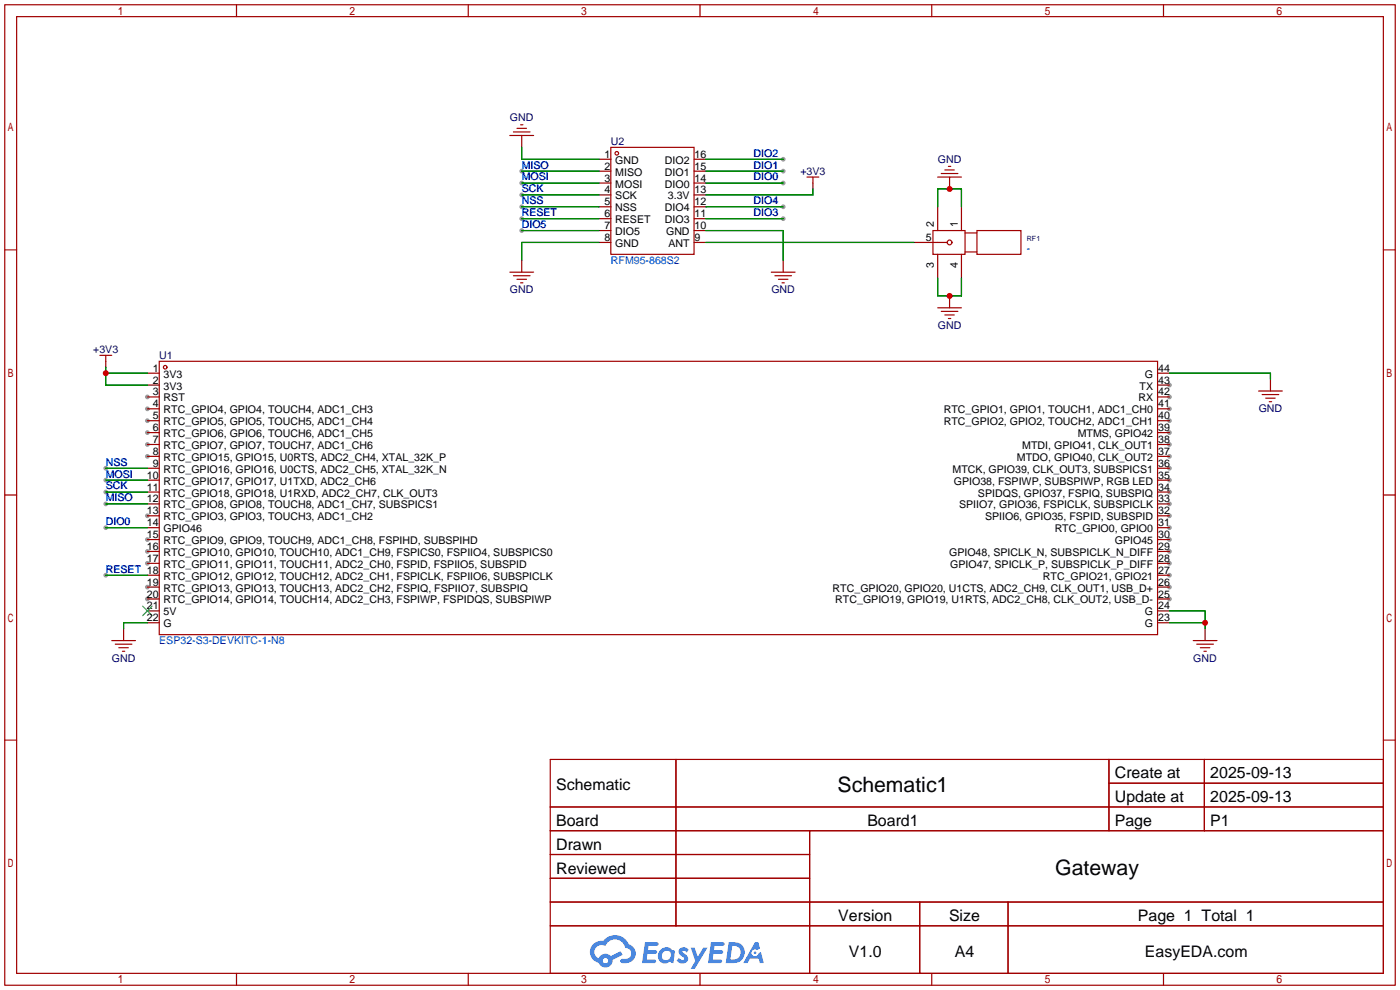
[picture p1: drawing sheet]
<svg xmlns="http://www.w3.org/2000/svg" width="299mm" height="212mm" viewBox="0 0 299 212" stroke-linecap="round" stroke-linejoin="round" font-family="sans-serif">
<defs><g id="words">
<g font-size="4.5">
<text x="179" y="169.2">Schematic1</text>
<text x="225.5" y="187">Gateway</text>
</g>
<g font-size="3.4">
<text x="238.3" y="166.4">Create at</text>
<text x="258.7" y="166.4">2025-09-13</text>
<text x="118.9" y="168.9">Schematic</text>
<text x="238.3" y="171.4">Update at</text>
<text x="258.7" y="171.4">2025-09-13</text>
<text x="118.9" y="176.5">Board</text>
<text x="185.4" y="176.5">Board1</text>
<text x="238.3" y="176.5">Page</text>
<text x="258.7" y="176.5">P1</text>
<text x="118.9" y="181.6">Drawn</text>
<text x="118.9" y="186.7">Reviewed</text>
<text x="179.2" y="196.8">Version</text>
<text x="202.8" y="196.8">Size</text>
<text x="243.2" y="196.8">Page 1 Total 1</text>
<text x="181.4" y="204.5">V1.0</text>
<text x="204.1" y="204.5">A4</text>
<text x="244.7" y="204.5">EasyEDA.com</text>
</g>
<g font-size="2.3" fill="#000080">
<text x="109" y="25.9">GND</text>
<text x="130.6" y="31">U2</text>
<text x="200.4" y="34.8">GND</text>
<text x="171.1" y="37.3">+3V3</text>
<text x="109" y="62.7">GND</text>
<text x="164.9" y="62.7">GND</text>
<text x="200.4" y="70.3">GND</text>
<text x="19.9" y="75.4">+3V3</text>
<text x="34" y="76.7">U1</text>
<text x="269" y="88.1">GND</text>
<text x="23.9" y="141.4">GND</text>
<text x="255" y="141.4">GND</text>
</g>
<g font-size="2.3">
<text x="129.2" y="33.7">1</text>
<text x="131.5" y="35">GND</text>
<text x="142.1" y="35">DIO2</text>
<text x="148.5" y="33.7">16</text>
<text x="129.2" y="36.3">2</text>
<text x="129.2" y="38.8">3</text>
<text x="129.2" y="41.3">4</text>
<text x="131.5" y="37.5">MISO</text>
<text x="131.5" y="40.1">MOSI</text>
<text x="142.1" y="40.1">DIO0</text>
<text x="142.1" y="37.5">DIO1</text>
<text x="148.5" y="41.3">13</text>
<text x="148.5" y="38.8">14</text>
<text x="148.5" y="36.3">15</text>
<text x="129.2" y="43.9">5</text>
<text x="129.2" y="46.4">6</text>
<text x="131.5" y="42.6">SCK</text>
<text x="131.5" y="45.2">NSS</text>
<text x="131.5" y="47.7">RESET</text>
<text x="142.1" y="47.7">DIO3</text>
<text x="142.1" y="45.2">DIO4</text>
<text x="142.7" y="42.6">3.3V</text>
<text x="148.5" y="46.4">11</text>
<text x="148.5" y="43.9">12</text>
<text x="129.2" y="49">7</text>
<text x="129.2" y="51.5">8</text>
<text x="131.5" y="50.2">DIO5</text>
<text x="131.5" y="52.8">GND</text>
<text x="142.4" y="50.2">GND</text>
<text x="142.9" y="52.8">ANT</text>
<text x="148.5" y="51.5">9</text>
<text x="148.5" y="49">10</text>
<text x="197.9" y="51.5">5</text>
<text x="199.6" y="48.5" transform="rotate(-90 199.6 48.5)">2</text>
<text x="204.7" y="48.5" transform="rotate(-90 204.7 48.5)">1</text>
<text x="199.6" y="57.4" transform="rotate(-90 199.6 57.4)">3</text>
<text x="204.7" y="57.4" transform="rotate(-90 204.7 57.4)">4</text>
<text x="32.6" y="79.4">1</text>
<text x="32.6" y="82">2</text>
<text x="35" y="80.7">3V3</text>
<text x="35" y="83.3">3V3</text>
<text x="243.6" y="83.3">TX</text>
<text x="244.7" y="80.7">G</text>
<text x="247.5" y="82">43</text>
<text x="247.5" y="79.4">44</text>
<text x="32.6" y="84.5">3</text>
<text x="32.6" y="87.1">4</text>
<text x="32.6" y="89.6">5</text>
<text x="35" y="85.8">RST</text>
<text x="35" y="88.3">RTC_GPIO4, GPIO4, TOUCH4, ADC1_CH3</text>
<text x="201.7" y="88.3">RTC_GPIO1, GPIO1, TOUCH1, ADC1_CH0</text>
<text x="243.3" y="85.8">RX</text>
<text x="247.5" y="89.6">40</text>
<text x="247.5" y="87.1">41</text>
<text x="247.5" y="84.5">42</text>
<text x="32.6" y="92.1">6</text>
<text x="32.6" y="94.7">7</text>
<text x="35" y="90.9">RTC_GPIO5, GPIO5, TOUCH5, ADC1_CH4</text>
<text x="35" y="93.4">RTC_GPIO6, GPIO6, TOUCH6, ADC1_CH5</text>
<text x="35" y="96">RTC_GPIO7, GPIO7, TOUCH7, ADC1_CH6</text>
<text x="201.7" y="90.9">RTC_GPIO2, GPIO2, TOUCH2, ADC1_CH1</text>
<text x="218.5" y="96">MTDI, GPIO41, CLK_OUT1</text>
<text x="230.3" y="93.4">MTMS, GPIO42</text>
<text x="247.5" y="94.7">38</text>
<text x="247.5" y="92.1">39</text>
<text x="32.6" y="97.2">8</text>
<text x="32.6" y="99.8">9</text>
<text x="35" y="98.5">RTC_GPIO15, GPIO15, U0RTS, ADC2_CH4, XTAL_32K_P</text>
<text x="35" y="101">RTC_GPIO16, GPIO16, U0CTS, ADC2_CH5, XTAL_32K_N</text>
<text x="203.6" y="101">MTCK, GPIO39, CLK_OUT3, SUBSPICS1</text>
<text x="217.3" y="98.5">MTDO, GPIO40, CLK_OUT2</text>
<text x="247.5" y="99.8">36</text>
<text x="247.5" y="97.2">37</text>
<text x="31.4" y="102.3">10</text>
<text x="31.4" y="104.8">11</text>
<text x="31.4" y="107.4">12</text>
<text x="35" y="103.6">RTC_GPIO17, GPIO17, U1TXD, ADC2_CH6</text>
<text x="35" y="106.1">RTC_GPIO18, GPIO18, U1RXD, ADC2_CH7, CLK_OUT3</text>
<text x="203.9" y="103.6">GPIO38, FSPIWP, SUBSPIWP, RGB LED</text>
<text x="209" y="106.1">SPIDQS, GPIO37, FSPIQ, SUBSPIQ</text>
<text x="247.5" y="107.4">33</text>
<text x="247.5" y="104.8">34</text>
<text x="247.5" y="102.3">35</text>
<text x="31.4" y="109.9">13</text>
<text x="31.4" y="112.5">14</text>
<text x="35" y="108.7">RTC_GPIO8, GPIO8, TOUCH8, ADC1_CH7, SUBSPICS1</text>
<text x="35" y="111.2">RTC_GPIO3, GPIO3, TOUCH3, ADC1_CH2</text>
<text x="35" y="113.7">GPIO46</text>
<text x="205" y="108.7">SPIIO7, GPIO36, FSPICLK, SUBSPICLK</text>
<text x="210.5" y="111.2">SPIIO6, GPIO35, FSPID, SUBSPID</text>
<text x="225.4" y="113.7">RTC_GPIO0, GPIO0</text>
<text x="247.5" y="112.5">31</text>
<text x="247.5" y="109.9">32</text>
<text x="31.4" y="115">15</text>
<text x="31.4" y="117.5">16</text>
<text x="35" y="116.3">RTC_GPIO9, GPIO9, TOUCH9, ADC1_CH8, FSPIHD, SUBSPIHD</text>
<text x="35" y="118.8">RTC_GPIO10, GPIO10, TOUCH10, ADC1_CH9, FSPICS0, FSPIIO4, SUBSPICS0</text>
<text x="202.8" y="118.8">GPIO48, SPICLK_N, SUBSPICLK_N_DIFF</text>
<text x="238.3" y="116.3">GPIO45</text>
<text x="247.5" y="117.5">29</text>
<text x="247.5" y="115">30</text>
<text x="31.4" y="120.1">17</text>
<text x="31.4" y="125.2">19</text>
<text x="35" y="121.4">RTC_GPIO11, GPIO11, TOUCH11, ADC2_CH0, FSPID, FSPIIO5, SUBSPID</text>
<text x="35" y="123.9">RTC_GPIO12, GPIO12, TOUCH12, ADC2_CH1, FSPICLK, FSPIIO6, SUBSPICLK</text>
<text x="203.1" y="121.4">GPIO47, SPICLK_P, SUBSPICLK_P_DIFF</text>
<text x="222.9" y="123.9">RTC_GPIO21, GPIO21</text>
<text x="247.5" y="125.2">26</text>
<text x="247.5" y="122.6">27</text>
<text x="247.5" y="120.1">28</text>
<text x="31.4" y="127.7">20</text>
<text x="31.4" y="130.2">21</text>
<text x="35" y="126.4">RTC_GPIO13, GPIO13, TOUCH13, ADC2_CH2, FSPIQ, FSPIIO7, SUBSPIQ</text>
<text x="35" y="129">RTC_GPIO14, GPIO14, TOUCH14, ADC2_CH3, FSPIWP, FSPIDQS, SUBSPIWP</text>
<text x="35" y="131.5">5V</text>
<text x="178" y="126.4">RTC_GPIO20, GPIO20, U1CTS, ADC2_CH9, CLK_OUT1, USB_D+</text>
<text x="178.5" y="129">RTC_GPIO19, GPIO19, U1RTS, ADC2_CH8, CLK_OUT2, USB_D-</text>
<text x="244.7" y="131.5">G</text>
<text x="247.5" y="130.2">24</text>
<text x="247.5" y="127.7">25</text>
<text x="31.4" y="132.8">22</text>
<text x="35" y="134.1">G</text>
<text x="244.7" y="134.1">G</text>
<text x="247.5" y="132.8">23</text>
</g>
<g font-size="2.3" fill="#00f">
<text x="161" y="33.5">DIO2</text>
<text x="111.5" y="36">MISO</text>
<text x="111.5" y="38.6">MOSI</text>
<text x="111.5" y="41.1">SCK</text>
<text x="161" y="36">DIO1</text>
<text x="161" y="38.6">DIO0</text>
<text x="111.5" y="43.7">NSS</text>
<text x="111.5" y="46.2">RESET</text>
<text x="161" y="43.7">DIO4</text>
<text x="161" y="46.2">DIO3</text>
<text x="111.5" y="48.7">DIO5</text>
<text x="219.5" y="53.8">-</text>
<text x="130.6" y="56.4">RFM95-868S2</text>
<text x="22.6" y="99.5">NSS</text>
<text x="22.6" y="104.6">SCK</text>
<text x="22.6" y="102.1">MOSI</text>
<text x="22.6" y="107.2">MISO</text>
<text x="22.6" y="112.2">DIO0</text>
<text x="22.6" y="122.4">RESET 18</text>
<text x="34" y="137.6">ESP32-S3-DEVKITC-1-N8</text>
</g>
<text font-size="1.5" fill="#000080" x="219.5" y="51.4">RF1</text>
</g></defs>
<g fill="#999">
<circle cx="31.5" cy="84.8" r=".51"/>
<circle cx="31.5" cy="87.4" r=".51"/>
<circle cx="31.5" cy="89.9" r=".51"/>
<circle cx="31.5" cy="92.5" r=".51"/>
<circle cx="31.5" cy="95" r=".51"/>
<circle cx="31.5" cy="97.5" r=".51"/>
<circle cx="31.5" cy="110.2" r=".51"/>
<circle cx="31.5" cy="115.3" r=".51"/>
<circle cx="31.5" cy="117.9" r=".51"/>
<circle cx="31.5" cy="120.4" r=".51"/>
<circle cx="31.5" cy="125.5" r=".51"/>
<circle cx="31.5" cy="128" r=".51"/>
<circle cx="249.9" cy="128" r=".51"/>
<circle cx="249.9" cy="125.5" r=".51"/>
<circle cx="249.9" cy="122.9" r=".51"/>
<circle cx="249.9" cy="120.4" r=".51"/>
<circle cx="249.9" cy="117.9" r=".51"/>
<circle cx="249.9" cy="115.3" r=".51"/>
<circle cx="249.9" cy="112.8" r=".51"/>
<circle cx="249.9" cy="110.2" r=".51"/>
<circle cx="249.9" cy="107.7" r=".51"/>
<circle cx="249.9" cy="105.2" r=".51"/>
<circle cx="249.9" cy="102.6" r=".51"/>
<circle cx="249.9" cy="100.1" r=".51"/>
<circle cx="249.9" cy="97.5" r=".51"/>
<circle cx="249.9" cy="95" r=".51"/>
<circle cx="249.9" cy="92.5" r=".51"/>
<circle cx="249.9" cy="89.9" r=".51"/>
<circle cx="249.9" cy="87.4" r=".51"/>
<circle cx="249.9" cy="84.8" r=".51"/>
<circle cx="249.9" cy="82.3" r=".51"/>
<circle cx="111.5" cy="36.6" r=".51"/>
<circle cx="111.5" cy="39.1" r=".51"/>
<circle cx="111.5" cy="41.7" r=".51"/>
<circle cx="111.5" cy="44.2" r=".51"/>
<circle cx="111.5" cy="46.7" r=".51"/>
<circle cx="111.5" cy="49.3" r=".51"/>
<circle cx="167.4" cy="34" r=".51"/>
<circle cx="167.4" cy="36.6" r=".51"/>
<circle cx="167.4" cy="39.1" r=".51"/>
<circle cx="167.4" cy="44.2" r=".51"/>
<circle cx="167.4" cy="46.7" r=".51"/>
<circle cx="22.6" cy="105.2" r=".51"/>
<circle cx="22.6" cy="102.6" r=".51"/>
<circle cx="22.6" cy="107.7" r=".51"/>
<circle cx="22.6" cy="122.9" r=".51"/>
<circle cx="22.6" cy="112.8" r=".51"/>
<circle cx="22.6" cy="100.1" r=".51"/>
</g>
<g fill="none" stroke="#a10000" stroke-width=".25">
<path d="M1 1h297.2v209.6h-297.2zM3.6 3.6h292.1v204.4h-292.1zM50.5 1v2.6M100.1 1v2.6M149.6 1v2.6M199.1 1v2.6M248.7 1v2.6M1 53.4h2.6M295.7 53.4h2.5M1 105.8h2.6M295.7 105.8h2.5M1 158.2h2.6"/>
<path d="M295.7 158.2h2.5M117.6 162.3h178.1v45.7h-178.1zM117.6 172.5h178.1M117.6 177.5h178.1M144.5 162.3v35.6M173 177.5v30.5M237 162.3v15.2M237 167.4h58.7M257.4 162.3v15.2M117.6 182.6h55.4M117.6 192.8h178.1M117.6 187.7h55.4"/>
<path d="M117.6 197.9h178.1M196.6 192.8v15.2M215.4 192.8v15.2M50.5 208v2.6M100.1 208v2.6M149.6 208v2.6M199.1 208v2.6M248.7 208v2.6"/>
</g>
<g fill="#5487ff">
<path d="M145.3 202.7a1.3 1.3 0 0 1 1.9 .3l-.4 .6a.54 .54 0 0 0-.9-.2l.1 .2a1.34 1.34 0 0 1 .9 1.8 1.47 1.47 0 0 1-2.3-.1l.5-.6 .8 .5a.31 .31 0 0 0 .4-.3 .31 .31 0 0 0-.3-.4 1.12 1.12 0 0 1-.7-1.8z"/>
<path d="M147.6 202.5h.9l.6 2 1.2-2h.9l-2.7 4.6h-.9l1-1.7z"/>
<path d="M137.8 201.4h1.7a1.31 1.31 0 0 1 1.2 .2 .4 .4 0 0 1-.3 .5l-1.8 .1-.1 .9h1.6a.4 .4 0 0 1 .4 .4 .4 .4 0 0 1-.5 .4h-1.6l-.2 1.2h1.4a.46 .46 0 0 1 .5 0 .46 .46 0 0 1 .1 .5l-.4 .2h-2.6z"/>
<path d="M151.9 201.4h1.7a1.32 1.32 0 0 1 1.2 .2 .39 .39 0 0 1-.3 .5l-1.8 .1-.1 .9h1.6a.4 .4 0 0 1 .4 .4 .4 .4 0 0 1-.4 .4h-1.7l-.2 1.2h1.4a.46 .46 0 0 1 .5 0 .46 .46 0 0 1 .1 .5l-.4 .2h-2.6z"/>
<path d="M161.3 201.4h.8l.3 1.3-.6 .4a.75 .75 0 0 0-1.1 .3 .75 .75 0 0 0 .5 1 .75 .75 0 0 0 .9-.7l.5-.2 .6 2.3h-.8l-.3-.9h-1.8l-.5 .9h-1z"/>
<path d="M155.7 201.4l-.6 4.4h1.5a2.27 2.27 0 0 0 2.6-2.2 2.27 2.27 0 0 0-2.7-2.2zM156.5 202.1a1.5 1.5 0 0 1 1.8 1.6 1.5 1.5 0 0 1-1.9 1.4h-.3z"/>
<path d="M141.2 203a1.6 1.6 0 0 0-.3 2.3 1.6 1.6 0 0 0 2.3 .2l.7 .3 .3-2.4-.1-.3-.5-.1a1.58 1.58 0 0 0-2.4 0zM141.8 203.5a.98 .98 0 0 1 1.6 .4 .98 .98 0 0 1-1.1 1.3 .94 .94 0 0 1-.9-.7 .94 .94 0 0 1 .4-1z"/>
<path d="M126.8 201.8a2.37 2.37 0 0 0 1.1 4 1.54 1.54 0 0 0 1.8 1 1.54 1.54 0 0 0 1.2-1.6l2.2-1.1-.5-.8-2 1a1.57 1.57 0 0 0-2.7 .5 1.5 1.5 0 0 1-.7-2.1 1.5 1.5 0 0 1 2.2-.5 2.23 2.23 0 0 1 2.3-1.4 2.23 2.23 0 0 1 2 1.8 1.16 1.16 0 0 1 1.2 1.1 1.16 1.16 0 0 1-1.1 1.2h-.7a.47 .47 0 0 0-.5 .4 .47 .47 0 0 0 .4 .5 2.17 2.17 0 0 0 2.5-.9 2.17 2.17 0 0 0-.3-2.7l-.8-.4a3.2 3.2 0 0 0-5.5-.7l-1.1 .1zM128.8 205.3a.6 .6 0 0 1 1.2 0 .6 .6 0 0 1-1.2 0z"/>
<circle cx="161.4" cy="203.6" r=".28"/>
</g>
<g fill="none" stroke="#a10000" stroke-width=".25">
<path d="M109 29h5M109.7 28.2h3.6M110.5 27.4h2M111.3 26.7h.5M130.6 31.5h17.7v22.9h-17.7zM172.5 37.8h2.5M173.7 37.8v1.3M200.4 37.8h5.1M201.2 37.1h3.5M201.9 36.3h2.1M202.7 35.6h.5M109 58.2h5"/>
<path d="M109.7 58.9h3.6M110.5 59.7h2M164.8 58.2h5.1M165.6 58.9h3.6M166.4 59.7h2M199.4 49.3h6.8v5.1h-6.8zM200.4 51.8h2M206.2 53.8h2.6M206.2 49.8h2.6M208.8 49.3h9.4v5.1h-9.4zM21.3 75.9h2.6M22.6 75.9v1.3"/>
<path d="M34 77.2h213.4v58.4h-213.4zM111.3 60.5h.5M167.1 60.5h.5M200.4 65.8h5.1M201.2 66.5h3.5M201.9 67.3h2.1M202.7 68.1h.5M269 83.6h5.1M269.7 84.3h3.6M270.5 85.1h2M271.3 85.9h.5M23.9 136.9h5.1"/>
<path d="M24.6 137.7h3.6M25.4 138.4h2M26.2 139.2h.5M255 136.9h5.1M255.8 137.7h3.5M256.5 138.4h2.1M257.3 139.2h.5"/>
<circle cx="131.8" cy="32.8" r=".38"/>
<circle cx="202.9" cy="51.8" r=".51"/>
<circle cx="35.3" cy="78.5" r=".38"/>
</g>
<g fill="none" stroke="#870000" stroke-width=".25">
<path d="M111.5 29v2.5M128 34h2.6M128 36.6h2.6M128 39.1h2.6M148.3 34h2.6M148.3 36.6h2.6M148.3 39.1h2.6M173.7 39.1v1.3M202.9 37.8v2.6M111.5 55.6v2.6M128 41.7h2.6M128 44.2h2.6"/>
<path d="M128 46.7h2.6M128 49.3h2.6M128 51.8h2.6M148.3 41.7h2.6M148.3 44.2h2.6M148.3 46.7h2.6M148.3 49.3h2.6M148.3 51.8h2.6M167.4 55.6v2.6M195.3 51.8h5.1M200.4 44.2v5.1M200.4 54.4v5"/>
<path d="M205.5 44.2v5.1M205.5 54.4v5M22.6 77.2v1.3M31.5 79.8h2.5M202.9 63.2v2.6M247.4 79.8h2.5M31.5 82.3h2.5M31.5 84.8h2.5M31.5 87.4h2.5M31.5 89.9h2.5M31.5 92.5h2.5M31.5 95h2.5"/>
<path d="M31.5 97.5h2.5M247.4 82.3h2.5M247.4 84.8h2.5M247.4 87.4h2.5M247.4 89.9h2.5M247.4 92.5h2.5M247.4 95h2.5M247.4 97.5h2.5M271.5 81v2.6M31.5 100.1h2.5M31.5 102.6h2.5M31.5 105.2h2.5"/>
<path d="M31.5 107.7h2.5M31.5 110.2h2.5M31.5 112.8h2.5M31.5 115.3h2.5M31.5 117.9h2.5M247.4 100.1h2.5M247.4 102.6h2.5M247.4 105.2h2.5M247.4 107.7h2.5M247.4 110.2h2.5M247.4 112.8h2.5M247.4 115.3h2.5"/>
<path d="M247.4 117.9h2.5M26.4 134.4v2.5M31.5 120.4h2.5M31.5 122.9h2.5M31.5 125.5h2.5M31.5 128h2.5M31.5 130.6h2.5M31.5 133.1h2.5M247.4 120.4h2.5M247.4 122.9h2.5M247.4 125.5h2.5M247.4 128h2.5"/>
<path d="M247.4 130.6h2.5M247.4 133.1h2.5M257.6 134.4v2.5"/>
</g>
<path d="M30.5 129.5l2 2.1M32.5 129.5l-2 2.1" fill="none" stroke="#3c3" stroke-width=".25"/>
<g fill="none" stroke="#008700" stroke-width=".25">
<path d="M111.5 36.6h16.5M111.5 39.1h16.5M111.5 31.5v2.5h16.5M150.9 36.6h16.5M150.9 39.1h16.5M150.9 34h16.5M111.5 41.7h16.5M111.5 44.2h16.5M111.5 46.7h16.5M111.5 49.3h16.5M128 51.8h-16.5v3.8M150.9 44.2h16.5"/>
<path d="M150.9 46.7h16.5M150.9 49.3h16.5v6.3M150.9 51.8h44.4M173.7 40.4v1.3h-22.8M200.4 44.2v-3.8h5.1v3.8M200.4 59.4v3.8h5.1v-3.8M22.6 79.8h8.9M22.6 78.5v3.8h8.9M249.9 79.8h21.6v1.2M22.6 105.2h8.9M22.6 102.6h8.9M22.6 107.7h8.9"/>
<path d="M22.6 112.8h8.9M22.6 100.1h8.9M22.6 122.9h8.9M31.5 133.1h-5.1v1.3M249.9 133.1h7.7M249.9 130.6h7.7v3.8"/>
</g>
<g fill="#c00">
<circle cx="257.6" cy="133.1" r=".63"/>
<circle cx="22.6" cy="79.8" r=".63"/>
<circle cx="202.9" cy="40.4" r=".63"/>
<circle cx="202.9" cy="63.2" r=".63"/>
</g>
<use href="#words"/>
</svg>
